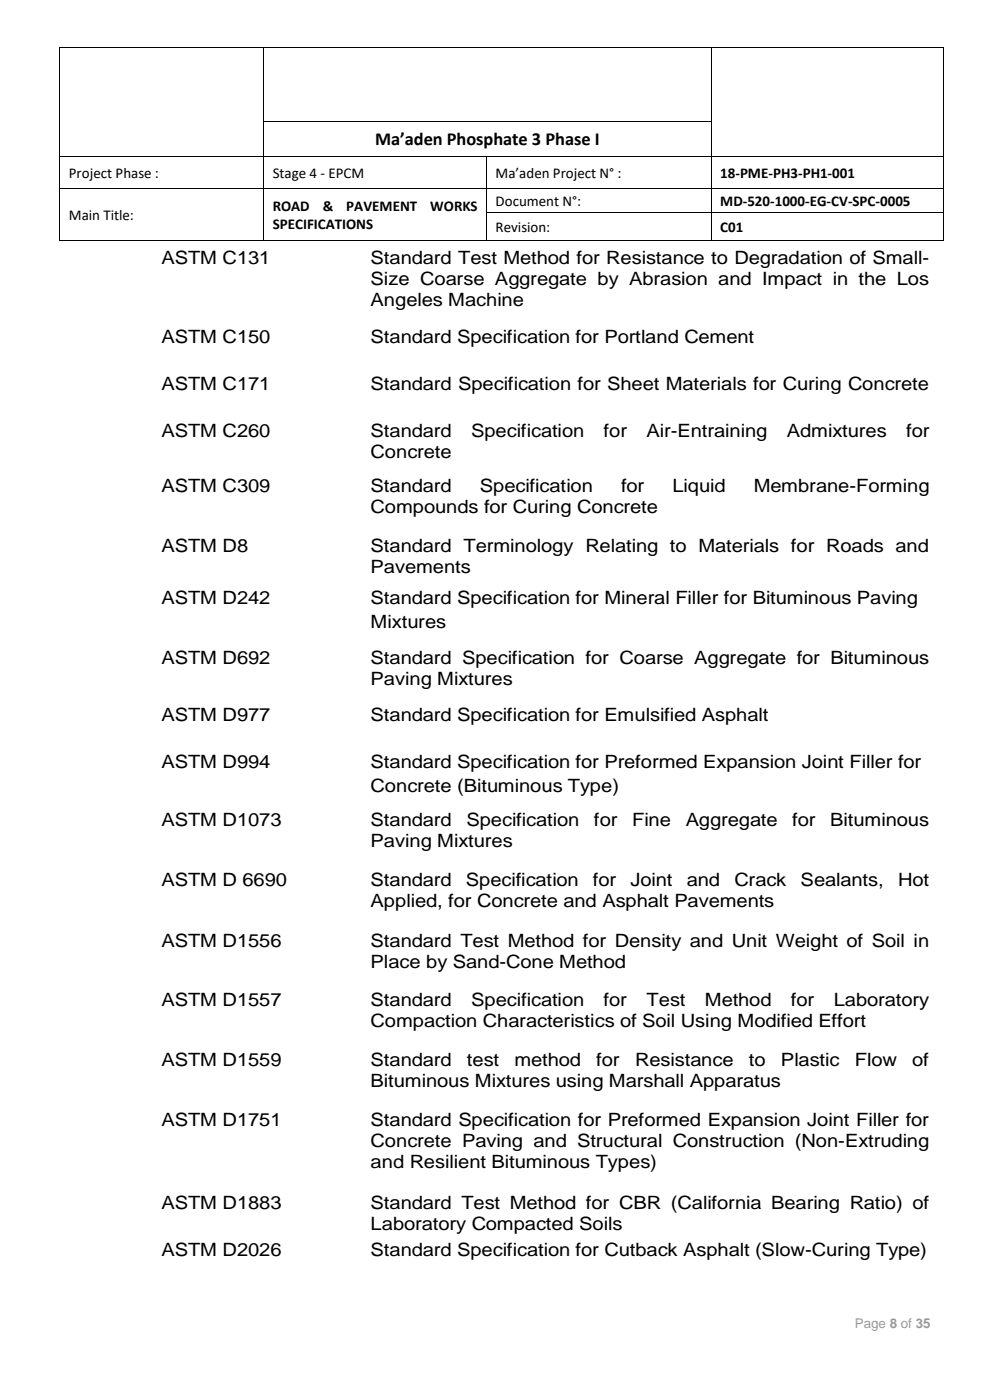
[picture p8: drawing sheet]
<svg xmlns="http://www.w3.org/2000/svg" width="210mm" height="297mm" viewBox="0 0 210 297" stroke-linecap="round" stroke-linejoin="round" font-family="sans-serif">
<defs><g id="words">
<g font-size="3.9">
<text x="79.6" y="30.9">Ma’aden Phosphate 3 Phase I</text>
<text x="34.2" y="56.1">ASTM C131</text>
<text x="78.6" y="56.1">Standard Test Method for Resistance to Degradation of Small-</text>
<text x="78.6" y="60.5">Size Coarse Aggregate by Abrasion and Impact in the Los</text>
<text x="78.6" y="64.9">Angeles Machine</text>
<text x="34.2" y="72.7">ASTM C150</text>
<text x="78.6" y="72.7">Standard Specification for Portland Cement</text>
<text x="34.2" y="82.7">ASTM C171</text>
<text x="78.6" y="82.7">Standard Specification for Sheet Materials for Curing Concrete</text>
<text x="34.2" y="92.8">ASTM C260</text>
<text x="78.6" y="92.8">Standard</text>
<text x="99.9" y="92.8">Specification</text>
<text x="128" y="92.8">for</text>
<text x="137.1" y="92.8">Air-Entraining</text>
<text x="166.8" y="92.8">Admixtures</text>
<text x="192.1" y="92.8">for</text>
<text x="78.6" y="97.2">Concrete</text>
<text x="34.2" y="104.5">ASTM C309</text>
<text x="78.6" y="104.5">Standard</text>
<text x="101.8" y="104.5">Specification</text>
<text x="131.7" y="104.5">for</text>
<text x="142.6" y="104.5">Liquid</text>
<text x="159.8" y="104.5">Membrane-Forming</text>
<text x="78.6" y="108.9">Compounds for Curing Concrete</text>
<text x="34.2" y="117.1">ASTM D8</text>
<text x="78.6" y="117.1">Standard Terminology Relating to Materials for Roads and</text>
<text x="78.6" y="121.5">Pavements</text>
<text x="34.2" y="128.2">ASTM D242</text>
<text x="78.6" y="128.2">Standard Specification for Mineral Filler for Bituminous Paving</text>
<text x="78.6" y="133.2">Mixtures</text>
<text x="34.2" y="140.9">ASTM D692</text>
<text x="78.6" y="140.9">Standard Specification for Coarse Aggregate for Bituminous</text>
<text x="78.6" y="145.3">Paving Mixtures</text>
<text x="34.2" y="153">ASTM D977</text>
<text x="78.6" y="153">Standard Specification for Emulsified Asphalt</text>
<text x="34.2" y="163">ASTM D994</text>
<text x="78.6" y="163">Standard Specification for Preformed Expansion Joint Filler for</text>
<text x="78.6" y="168">Concrete (Bituminous Type)</text>
<text x="34.2" y="175.2">ASTM D1073</text>
<text x="78.6" y="175.2">Standard</text>
<text x="78.6" y="179.7">Paving Mixtures</text>
<text x="98.9" y="175.2">Specification</text>
<text x="125.9" y="175.2">for</text>
<text x="134.1" y="175.2">Fine</text>
<text x="145.4" y="175.2">Aggregate</text>
<text x="168" y="175.2">for</text>
<text x="176" y="175.2">Bituminous</text>
<text x="34.2" y="188">ASTM D 6690</text>
<text x="78.6" y="188">Standard</text>
<text x="98.8" y="188">Specification</text>
<text x="125.7" y="188">for</text>
<text x="133.7" y="188">Joint</text>
<text x="145.6" y="188">and</text>
<text x="155.7" y="188">Crack</text>
<text x="169.8" y="188">Sealants,</text>
<text x="190.4" y="188">Hot</text>
<text x="78.6" y="192.4">Applied, for Concrete and Asphalt Pavements</text>
<text x="34.2" y="200.9">ASTM D1556</text>
<text x="78.6" y="200.9">Standard Test Method for Density and Unit Weight of Soil in</text>
<text x="78.6" y="205.3">Place by Sand-Cone Method</text>
<text x="34.2" y="213.6">ASTM D1557</text>
<text x="78.6" y="213.6">Standard</text>
<text x="99.9" y="213.6">Specification</text>
<text x="128" y="213.6">for</text>
<text x="137.1" y="213.6">Test</text>
<text x="149.5" y="213.6">Method</text>
<text x="167.7" y="213.6">for</text>
<text x="176.8" y="213.6">Laboratory</text>
<text x="78.6" y="218">Compaction Characteristics of Soil Using Modified Effort</text>
<text x="34.2" y="226.1">ASTM D1559</text>
<text x="78.6" y="226.1">Standard</text>
<text x="99" y="226.1">test</text>
<text x="109.1" y="226.1">method</text>
<text x="126.4" y="226.1">for</text>
<text x="134.7" y="226.1">Resistance</text>
<text x="158.8" y="226.1">to</text>
<text x="165.6" y="226.1">Plastic</text>
<text x="181.3" y="226.1">Flow</text>
<text x="193.4" y="226.1">of</text>
<text x="78.6" y="230.6">Bituminous Mixtures using Marshall Apparatus</text>
<text x="34.2" y="238.8">ASTM D1751</text>
<text x="78.6" y="238.8">Standard Specification for Preformed Expansion Joint Filler for</text>
<text x="78.6" y="243.3">Concrete Paving and Structural Construction (Non-Extruding</text>
<text x="78.6" y="247.8">and Resilient Bituminous Types)</text>
<text x="34.2" y="256.5">ASTM D1883</text>
<text x="78.6" y="256.5">Standard Test Method for CBR (California Bearing Ratio) of</text>
<text x="78.6" y="260.9">Laboratory Compacted Soils</text>
<text x="34.2" y="266.5">ASTM D2026</text>
<text x="78.6" y="266.5">Standard Specification for Cutback Asphalt (Slow-Curing Type)</text>
</g>
<g font-size="3.2">
<text x="14.6" y="37.7">Project Phase :</text>
<text x="57.8" y="37.7">Stage 4 - EPCM</text>
<text x="105.1" y="37.7">Ma’aden Project N° :</text>
<text x="152.7" y="37.7">18-PME-PH3-PH1-001</text>
<text x="14.6" y="46.7">Main Title:</text>
<text x="57.8" y="44.7">ROAD</text>
<text x="68.4" y="44.7">&amp;</text>
<text x="73.4" y="44.7">PAVEMENT</text>
<text x="91.2" y="44.7">WORKS</text>
<text x="105.1" y="43.7">Document N°:</text>
<text x="152.7" y="43.7">MD-520-1000-EG-CV-SPC-0005</text>
<text x="57.8" y="48.6">SPECIFICATIONS</text>
<text x="105.1" y="49.2">Revision:</text>
<text x="152.7" y="49.2">C01</text>
</g>
<text font-size="2.8" fill="#999" x="181.3" y="281.8">Page 8 of 35</text>
</g></defs>
<g fill="#000">
<path d="M12.6 9.9h.2v.2h-.2z" fill-rule="evenodd"/>
<path d="M12.6 9.9h.2v.2h-.2z" fill-rule="evenodd"/>
<path d="M55.8 9.9h.2v.2h-.2z" fill-rule="evenodd"/>
<path d="M150.8 9.9h.2v.2h-.2z" fill-rule="evenodd"/>
<path d="M200 9.9h.2v.2h-.2z" fill-rule="evenodd"/>
<path d="M200 9.9h.2v.2h-.2z" fill-rule="evenodd"/>
<path d="M12.6 25.8h.2v.2h-.2z" fill-rule="evenodd"/>
<path d="M12.6 33.1h.2v.2h-.2z" fill-rule="evenodd"/>
<path d="M55.8 25.8h.2v.2h-.2z" fill-rule="evenodd"/>
<path d="M55.8 33.1h.2v.2h-.2z" fill-rule="evenodd"/>
<path d="M103.1 33.1h.2v.2h-.2z" fill-rule="evenodd"/>
<path d="M150.8 25.8h.2v.2h-.2z" fill-rule="evenodd"/>
<path d="M150.8 33.1h.2v.2h-.2z" fill-rule="evenodd"/>
<path d="M200 25.8h.2v.2h-.2z" fill-rule="evenodd"/>
<path d="M200 33.1h.2v.2h-.2z" fill-rule="evenodd"/>
<path d="M12.6 39.9h.2v.2h-.2z" fill-rule="evenodd"/>
<path d="M12.6 45h.2v.2h-.2z" fill-rule="evenodd"/>
<path d="M12.6 51h.2v.2h-.2z" fill-rule="evenodd"/>
<path d="M12.6 51h.2v.2h-.2z" fill-rule="evenodd"/>
<path d="M55.8 39.9h.2v.2h-.2z" fill-rule="evenodd"/>
<path d="M55.8 45h.2v.2h-.2z" fill-rule="evenodd"/>
<path d="M55.8 51h.2v.2h-.2z" fill-rule="evenodd"/>
<path d="M103.1 39.9h.2v.2h-.2z" fill-rule="evenodd"/>
<path d="M103.1 45h.2v.2h-.2z" fill-rule="evenodd"/>
<path d="M103.1 51h.2v.2h-.2z" fill-rule="evenodd"/>
<path d="M150.8 39.9h.2v.2h-.2z" fill-rule="evenodd"/>
<path d="M150.8 45h.2v.2h-.2z" fill-rule="evenodd"/>
<path d="M150.8 51h.2v.2h-.2z" fill-rule="evenodd"/>
<path d="M200 39.9h.2v.2h-.2z" fill-rule="evenodd"/>
<path d="M200 45h.2v.2h-.2z" fill-rule="evenodd"/>
<path d="M200 51h.2v.2h-.2z" fill-rule="evenodd"/>
<path d="M200 51h.2v.2h-.2z" fill-rule="evenodd"/>
</g>
<g fill="none" stroke="#000" stroke-width=".21">
<path d="M12.7 10.1v15.7M12.8 10h43M55.9 10.1v15.7M56 10h94.8M150.9 10.1v15.7M151 10h49M200.1 10.1v15.7M12.7 25.9v7.2M12.7 33.3v6.6M12.8 33.2h43M55.9 25.9v7.2M55.9 33.3v6.6"/>
<path d="M56 25.9h94.8M56 33.2h47.1M103.2 33.3v6.6M103.3 33.2h47.5M150.9 25.9v7.2M150.9 33.3v6.6M151 33.2h49M200.1 25.9v7.2M200.1 33.3v6.6M12.7 40.1v4.9M12.7 45.2v5.8M12.8 40h43"/>
<path d="M12.8 51.1h43M55.9 40.1v4.9M55.9 45.2v5.8M56 40h47.1M56 51.1h47.1M103.2 40.1v4.9M103.2 45.2v5.8M103.3 40h47.5M103.3 45.1h47.5M103.3 51.1h47.5M150.9 40.1v4.9M150.9 45.2v5.8"/>
<path d="M151 40h49M151 45.1h49M151 51.1h49M200.1 40.1v4.9M200.1 45.2v5.8"/>
</g>
<use href="#words"/>
</svg>
